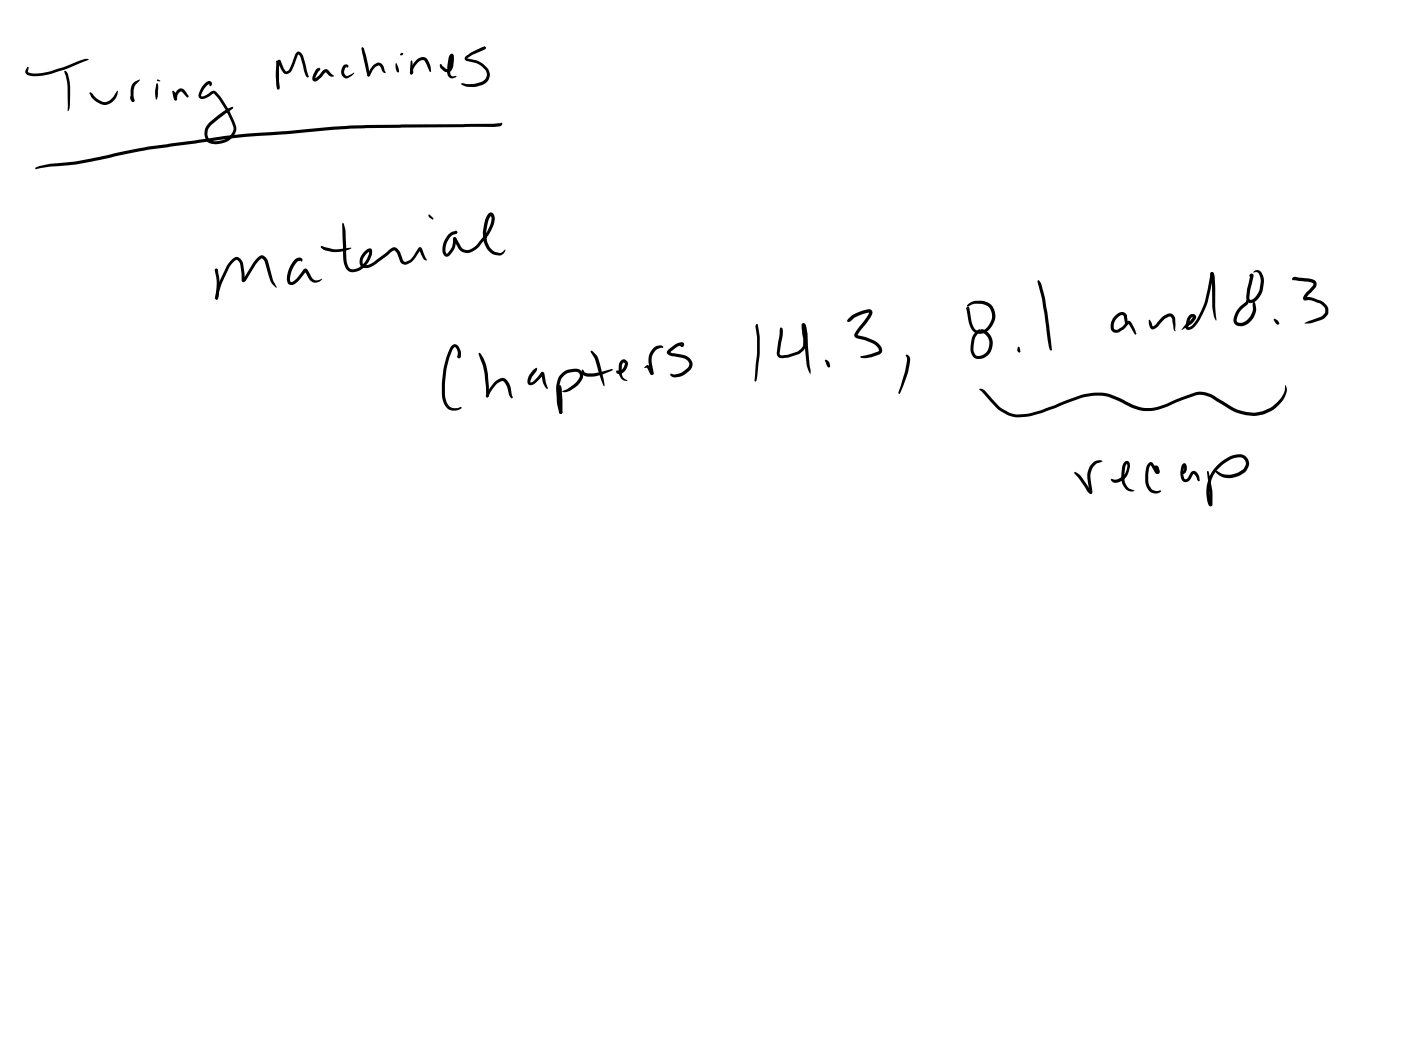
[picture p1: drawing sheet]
<svg xmlns="http://www.w3.org/2000/svg" width="108mm" height="81mm" viewBox="0 0 108 81" stroke-linecap="round" stroke-linejoin="round" font-family="sans-serif">
<g fill="#000">
<path d="M2.1 5.2h.1v.3v.1a3.9 3.9 0 0 0 2.4-.3l.9-.4a1.97 1.97 0 0 1 1.3-.4v.1l-2.1 .8a4.2 4.2 0 0 1-2.6 .4 .27 .27 0 0 1-.1-.4zM5 5.5h.1a1.84 1.84 0 0 1 .3 1.4 2.97 2.97 0 0 1-.1 1.7l-.1-.1a8 8 0 0 0-.2-2.8l-.1-.2zM6.9 7.2v-.1l.2 .1 .5 .5 .5 .2 .4-.2 .6-.7a1.07 1.07 0 0 1-.4 .9h-.1a1.21 1.21 0 0 1-1.7-.7zM10.3 6.4l.5-.3-.4 .6-.1 .7a.3 .3 0 0 1-.1 .5l-.1-.1v-.4a1.3 1.3 0 0 1 .2-1zM10 7.4h.2l.2 .3a.2 .2 0 0 1-.3 .1 .2 .2 0 0 1-.1-.2zM10.2 7.6l.2 .1-.1 .2-.2-.2zM12.1 6.2l.1-.1 .2 .1zM12 6.5l.1-.1 .1 .1v.2v.7l-.2 .3v-.6zM13.3 7h.1l.1 .2 .1 .5h-.1l-.1-.1zM13.7 6.9l.2-.1 .2 .1 .4 .5-.1 .1-.5-.5-.2 .4a.24 .24 0 0 1-.2 .3v-.4zM15.8 6.4a.27 .27 0 0 1 .3-.2 .27 .27 0 0 1 .2 .3l-.1 .2-.1-.2-.2 .1-.3 .4-.1 .4h.3l.6-.4h.2a5.1 5.1 0 0 1 1.2 1.8l.1 .3a1.09 1.09 0 0 1 .2 1.3 1.58 1.58 0 0 1-2.2 .5l-.1-.6a1.08 1.08 0 0 1 .3-.9 4.4 4.4 0 0 1 1.8-1.2v.2a8.3 8.3 0 0 0-1.9 1.5 .8 .8 0 0 0 .2 .9 1.28 1.28 0 0 0 1.8-1 7.8 7.8 0 0 0-1.5-2.6h-.1l-.6 .4a.31 .31 0 0 1-.4 0 .31 .31 0 0 1-.1-.4zM21.3 4.7h.1l.1 .2v1.8a.11 .11 0 0 1 0 .1 .11 .11 0 0 1-.2 0v-2v-.1z"/>
<path d="M21.4 4.6l.2 .1 .3 .6 .2 .2 .2-.3 .4-1a.3 .3 0 0 1 .4-.2 .3 .3 0 0 1 .2 .3l.5 1.6a.16 .16 0 0 1-.2 0 .16 .16 0 0 1-.1-.2l-.3-1.3-.2-.2-.2 .6a1.17 1.17 0 0 1-.6 .9h-.2l-.2-.1-.4-.8h.2l-.1 .8v1.2l-.1 .1-.2-1.3zM24.4 5.3l.2-.1 .1 .1-.4 .8 .8-.8 .1 .1 .5 .5h-.3l-.3-.3-.4 .4-.4 .3a.33 .33 0 0 1-.3-.3 .33 .33 0 0 1 .2-.3zM24.7 19h.3a2.53 2.53 0 0 0 1.5 .2l.6-.1-.6 .2a1.97 1.97 0 0 1-1.8-.3zM26.4 17.2l.2 .5 .1 2.3a.67 .67 0 0 0 .4 .8 1.5 1.5 0 0 0 1.3-1.5l.1 .1-.3 .2-.2 .3-.1 .3 .1 .2a.78 .78 0 0 0 .9-.3l1.4-1a.57 .57 0 0 1 .6 .5l.2 .5 .2 .1 .4-.3 .5-.8 .2-.1 .4 .9a.09 .09 0 0 1 .1 .1 .1 .1 0 0 1-.2 0l-.1-.1-.3-.7h.1l-.7 1-.4 .2h-.2l-.2-.2-.3-.7-.2-.2-1.5 1.1a.76 .76 0 0 1-1.1 0 1.02 1.02 0 0 1 .8-1.2 1.55 1.55 0 0 1-1.7 1.7 1.05 1.05 0 0 1-.5-.9v-2.8zM26.5 5a.18 .18 0 0 1 .2 0 .18 .18 0 0 1 .1 .2l-.1-.1-.1 .3-.1 .2 .1 .2 .2 .1 .5-.3-.4 .4a.52 .52 0 0 1-.6-.3 .52 .52 0 0 1 .1-.6zM27.9 3.7h.1l.2 .7 .3 1.3-.1 .2-.1-.1zM28.8 5a.45 .45 0 0 1 .4-.2 .45 .45 0 0 1 .4 .4l.1 .4h-.2l-.2-.5-.1-.1-.3 .2-.4 .7h-.2l.2-.6zM30.5 4.9h.1l.1 .3 .1 .3-.1 .1-.2-.3zM30.9 4.1h.1l.1 .1-.2 .1zM32.1 4.6l.1-.1a.51 .51 0 0 1 .7 .1l.3 .6v.4l-.5-.9-.2-.1-.2 .1-.3 .3-.3 .7a.64 .64 0 0 1 .1-.8zM31.7 4.6l.1 1-.1 .1-.1-.1h.1h-.1v-.2zM33.1 16.5l.3 .3-.1 .1-.3-.2z"/>
<path d="M33.9 5l.1-.1 .4 .4h.2l.1-.3v-.7l.2 .1-.2 .7v.6l.1 .2 .3-.1 .1 .1a.4 .4 0 0 1-.7 0v-.3v-1a.27 .27 0 0 1 .1-.3 .27 .27 0 0 1 .3-.1v.9l-.2 .4-.2 .1-.3-.1-.3-.3zM34.9 18.3h.2l.5 .8a.83 .83 0 0 0 1.2-.3l.6-.8a1.56 1.56 0 0 0 .4-1.4l-.1 .2a2.79 2.79 0 0 0-.2 1.7l.2 .5 .4 .4 .5 .1 .3-.3a.46 .46 0 0 1-.5 .5l-.5-.2a1.5 1.5 0 0 1-.6-.9 3.1 3.1 0 0 1 .3-2.1 .31 .31 0 0 1 .4-.1 .31 .31 0 0 1 .1 .4 2.63 2.63 0 0 1-.5 1.4l-.6 .7a1.05 1.05 0 0 1-1.6 .4l-.5-.8zM35.1 17.8h.1v.2h-.1l-.1-.1zM35 17.8h.2v.2l-.2-.1zM34.6 18.1l.5-.3 .1 .1-.1 .1a.71 .71 0 0 0-.5 .4l-.3 .7 .1 .4h.1a1.83 1.83 0 0 0 .5-1.2h.1v.2a1.26 1.26 0 0 1-.7 1.3 .93 .93 0 0 1-.1-1.3zM37.2 3.7l.1-.1 .1 .1-.1 .1zM35.9 4.3l1.2-.6 .3-.1-.1 .2-1.3 .7 .7 .2a1.22 1.22 0 0 1 1 1.3l-.3 .4a1.99 1.99 0 0 1-1.3 .3l-.5-.2v-.1a2.16 2.16 0 0 0 1.5-.1 .58 .58 0 0 0 .2-1l-.5-.4-.9-.2-.1-.2zM37.3 3.6h.1v.2l-.2-.1zM2.7 12.9a9.4 9.4 0 0 1 3.1-.5l5.5-1.1 3.8-.5a62.4 62.4 0 0 1 7.8-.8l4.1-.3 11-.2h.6a.15 .15 0 0 1 .1 .2 .15 .15 0 0 1-.2 0l-10.3 .2-5.2 .4a65.8 65.8 0 0 0-7.9 .8l-3.7 .4-5.5 1.2-2 .1-1.1 .2zM17.9 20a.49 .49 0 0 1 .5-.2 .49 .49 0 0 1 .3 .6l.1 1.2-.1-.1 .8-1.3 .4-.4a.44 .44 0 0 1 .5-.1 .44 .44 0 0 1 .3 .5l.3 1.3 .3 .7-.4-.5-.5-1.5-.2-.3-.5 .5-.7 1.2a.18 .18 0 0 1-.2 .1 .18 .18 0 0 1-.2-.1l-.1-1.3-.3-.3-.2 .2a7.4 7.4 0 0 0-1.2 2.6v.2h-.2a6.2 6.2 0 0 1 .8-2.4zM16.6 22.9h.2v.2h-.2zM16.6 20.7a.19 .19 0 0 1 .2 .2 .19 .19 0 0 1-.1 .2z"/>
<path d="M16.6 20.7l.2 .1-.1 .1-.1-.1zM16.6 20.7l.2 .1 .1 .9v1.1l-.1 .2-.1 .1-.1-.1 .1-1.2zM22.7 20a.31 .31 0 0 1 .4-.2 .31 .31 0 0 1 .2 .3l-.1 .1-.2-.1a1.71 1.71 0 0 0-.6 1.6 .61 .61 0 0 0 .6-.4l.4-.5 .2-.1 .1 .1 .4 .6a.51 .51 0 0 0 .7 .1 .58 .58 0 0 1-.5 .3 .58 .58 0 0 1-.5-.4l-.3-.5h.1l-.1 .1a1.57 1.57 0 0 1-1.1 1 .5 .5 0 0 1-.3-.8l.3-.7zM34.8 26.6a.42 .42 0 0 1 .5 0 .42 .42 0 0 1 .2 .4v.5l-.1 .1-.2-.1v-.5l-.2-.2a5.7 5.7 0 0 0-.7 3.1l.1 1a.73 .73 0 0 0 1.1 .4l.1 .1a.85 .85 0 0 1-1.4-.4l-.2-1.1a6.6 6.6 0 0 1 .8-3.3zM35.3 27.4h.1v.2h-.1zM35.4 26.9l.1 .4v.2l-.1 .1-.2-.1zM36.9 27.2h.1l.2 .4 .4 1 .1 1.4v.5l-.2 .1-.1-.1-.1-1.7zM38.1 29.4l.4-.2a.4 .4 0 0 1 .5 .1l.3 .5 .2 .8-.1 .1-.2-.2-.2-.8-.2-.3h-.1a1.42 1.42 0 0 0-.9 .8l-.2 .4h-.1l.1-.5zM41.1 28.5l.2-.2 .1 .1-.4 .7-.1 .4 .2-.1 .4-.4a.3 .3 0 0 1 .4-.3l.3 1.2v.1l-.4-.6-.1-.6h.2l-.2 .2a1.11 1.11 0 0 1-.9 .7l-.1-.2v-.3zM43.2 28.8a1.52 1.52 0 0 1 1.4-.4l.1 .1a.53 .53 0 0 1 .2 .7 2.03 2.03 0 0 1-1.3 1h-.3l.9-.6 .5-.5v-.2l-.1-.2h-.4a1.07 1.07 0 0 0-.9 .4l-.2 .8v1.1l.2 .8-.1 .1-.1-.1-.2-.6v-1a1.81 1.81 0 0 1 .3-1.4zM43.1 29.7v-.1l.1 .1 .1 .3v1.8l-.1 .1-.1-.1zM44.9 28.5l.1 .2 .3 .1h.6l1.3-.4v.1l-.8 .4a2.05 2.05 0 0 1-1.4 0l-.2-.2z"/>
<path d="M45.5 27h.1l.4 .4 .1 .2 .4 1.7v.5l-.7-2.1zM47.9 27.8l.1-.1h.2a.68 .68 0 0 1-.4 1.1 .2 .2 0 0 1-.2 0 .2 .2 0 0 1-.1-.2v-.1l.1 .1 .3-.1 .2-.3v-.2l-.1-.1-.1 .2v.6l.1 .4 .3 .2h-.3a1.12 1.12 0 0 1-.3-1.3zM49.6 28.3l.1-.1a.28 .28 0 0 1 .4 0 .28 .28 0 0 1 .1 .3l.1 .2h-.1l.2 .1-.2 .1-.1-.1-.2-.5zM50.3 26.9l.2-.2 .3-.1 .3 .1-.4 .2a1.01 1.01 0 0 0-.5 1l.2 .8-.2 .2-.1-.1-.1-1.1 .1-.4zM51.5 26.9a1.63 1.63 0 0 1 1-.5 .17 .17 0 0 1 .2 .1 .17 .17 0 0 1-.1 .2 .17 .17 0 0 1-.2-.1l.1-.1h-.1l.1 .1-.3 .1-.6 .5v-.1l1.1 .3a.69 .69 0 0 1 .6 .5 .69 .69 0 0 1-.2 .7 1.48 1.48 0 0 1-1.1 .5h-.1a.14 .14 0 0 1-.2-.1 .14 .14 0 0 1 .1-.2l.2 .1 .5-.2 .5-.4 .1-.2-.1-.3-.2-.2-.9-.1a.36 .36 0 0 1-.4-.1 .36 .36 0 0 1-.1-.4zM58.3 25l.1 .1h-.1zM58.3 25h.1l.1 .9v1.9a3.6 3.6 0 0 1-.3 1.6l-.1-.1 .2-2.1zM60.2 25.2l.1 .1v.4l-.2 1.5v.2h.2l1.2-.3 .3-.3 .1-.7-.1-.8a.22 .22 0 0 1 0-.3 .22 .22 0 0 1 .2-.1l.2 .8 .3 2.8v.3h-.1a3.5 3.5 0 0 1-.4-1.8v-1.3l-.1-.6h.1l.1 1.5-.2 .4-.3 .3-.8 .2-.6 .1-.2-.1-.1-.3zM63.6 27.7l.3 .2a.27 .27 0 0 1 0 .4l-.2-.1zM65.3 24.6a2.48 2.48 0 0 1 1.8-.7h.1a.46 .46 0 0 1-.2 .6l-.9 1.3 .6 .2a1.35 1.35 0 0 1 1.3 1.1l-.3 .2a2.13 2.13 0 0 1-1.4 .2l1.3-.4 .1-.1v-.1a1.6 1.6 0 0 0-1.1-.7l-.4-.1a.33 .33 0 0 1-.4-.2 .33 .33 0 0 1 .2-.4l1-1.4-.5 .1a2.07 2.07 0 0 0-1 .6h-.2l-.1-.1zM69.9 27.3l.2 .2a3.3 3.3 0 0 1-.4 1.8l-.4 1.1-.1-.1 .6-1.8 .1-.8-.1-.3zM74.5 23.7h.2l-.1 .2-.1-.1v.1z"/>
<path d="M74.5 23.5l.5-.3h.6a1.26 1.26 0 0 1 1.1 .9 1.26 1.26 0 0 1-.5 1.4 .89 .89 0 0 1-1 .2 .89 .89 0 0 1-.6-.9l-.1-1 .1-.1 .1 .1 .2 1a.7 .7 0 0 0 .6 .7 .7 .7 0 0 0 .8-.6 .96 .96 0 0 0-.7-1.5h-.5l-.5 .2h-.1zM75.2 25.6l.2-.2h.1l-.4 .6-.1 .6a.81 .81 0 0 0 .2 .8h.1a.96 .96 0 0 0 .9-.8 .96 .96 0 0 0-.6-1l-.1-.1 .1-.1a1.13 1.13 0 0 1 .9 1.3 1.13 1.13 0 0 1-1.4 .9 1.04 1.04 0 0 1-.3-1l.1-.6zM75.4 30l.1-.1 .3 .2 1.3 1.3a2.38 2.38 0 0 0 2.1 .5l1-.3 2.9-1.1a3.9 3.9 0 0 1 3.7 .4l.5 .3a3 3 0 0 0 2.6-.1l2.2-.9a1.95 1.95 0 0 1 1.5 .3l1.6 1a2.75 2.75 0 0 0 3.7-1.2l.1-.6 .1 .1a1.34 1.34 0 0 1-.5 1.4 3.1 3.1 0 0 1-3.8 .4l-1.3-.9a1.75 1.75 0 0 0-1.3-.2l-1.9 .7a3.4 3.4 0 0 1-3.1 .2l-.6-.3a3.7 3.7 0 0 0-3.4-.4l-1.9 .8a6.4 6.4 0 0 1-3.2 .6l-.5-.1-.6-.4zM78.5 26.7l.1 .3a.12 .12 0 0 1-.1 .1 .12 .12 0 0 1-.1-.1zM79.9 21.7l.1-.1 .2 .2 .3 1.2 .6 3.9-.1 .1-.2-.3-.5-3.6zM82.8 36.4a2.86 2.86 0 0 1 1.2 1.3l.1 .2h-.2l-.1-1.1 .1-.6 .1-.4 .3-.2 .5-.1 .1 .1-.4 .1-.3 .3-.1 .3-.1 .5 .2 .9a.21 .21 0 0 1-.1 .4 .21 .21 0 0 1-.3-.2zM86.6 35.6a.28 .28 0 0 1 .4 0 .28 .28 0 0 1 .1 .4 1.21 1.21 0 0 1-1.3 1.2l-.2-.2 .1-.1 .2 .1 .4-.2a.94 .94 0 0 0 .6-.8l-.1-.3-.1 .3a1.57 1.57 0 0 0 .2 1.5l.5 .3a.56 .56 0 0 1-.7-.2 1.82 1.82 0 0 1-.2-1.7zM85.9 24.4a.53 .53 0 0 1 .9-.2l.1 .5-.1 .3h-.1l-.1-.7h-.2l-.5 .4-.1 .6 .1 .1h.2l.9-.7 .2 .2 .4 .8h-.2l-.5-.8h.1l-.4 .5a.85 .85 0 0 1-.8 .2l-.1-.1-.1-.2a1.14 1.14 0 0 1 .3-.9zM88.5 24.7h.1l.2 .5 .8-.8 .4-.2a.43 .43 0 0 1 .6 .4l-.1 .9-.1-.1-.1-.8-.1-.2-.5 .2-.5 .5a.35 .35 0 0 1-.3 .3 .35 .35 0 0 1-.3-.2zM88.5 35.7a.21 .21 0 0 1 .4 0l.3 .6-.1 .1-.1-.3-.1-.2h.1h.2l.2 .4a.2 .2 0 0 1-.2 .2 .2 .2 0 0 1-.2-.1l-.3-.6a1.11 1.11 0 0 0-.2 1 1.16 1.16 0 0 0 .2 .9l.4 .1h.3h.1a.64 .64 0 0 1-1 0 2.5 2.5 0 0 1-.1-1.9zM93.3 21h.1l.1 .1v.3a8.3 8.3 0 0 1-1 3.2 1.05 1.05 0 0 1-1 .8l-.2-.1 .1-.4a.59 .59 0 0 1 .6-.7l.2 .2-.2 .4-1 .6 .9-1-.2 .2-.1 .6a1.11 1.11 0 0 0 .7-.8 7.9 7.9 0 0 0 .9-3zM91.1 35.8a.3 .3 0 0 1 .4 .1 .3 .3 0 0 1-.1 .3l-.1 .2-.2 .1 .1-.4v-.2h.1l-.1 .7 .1 .3 .2-.1 .4-.5a.51 .51 0 0 1 .5 .6 .12 .12 0 0 1-.1 .1 .12 .12 0 0 1-.1-.1l-.2-.4-.4 .6-.3 .1-.2-.1-.2-.7z"/>
<path d="M93 36.3h.1l.3 1.5v1.1a.19 .19 0 0 1-.2 .1 .19 .19 0 0 1-.1-.3 2.89 2.89 0 0 1 2.6-3.7 .72 .72 0 0 1 .5 1l-.3 .4a1.85 1.85 0 0 1-1.7 .4l-.5-.4v-.1h.1a1.3 1.3 0 0 0 1.1 .3l.5-.2 .4-.2 .2-.4-.1-.3a.8 .8 0 0 0-1.1-.1 2.73 2.73 0 0 0-1.5 3.4l-.1 .1v-1zM93.3 21a.25 .25 0 0 1 .3 .1 .25 .25 0 0 1 0 .2l.1 3.4-.1-.3-.2-.8a7.6 7.6 0 0 0-.1-2.4zM96 23.1h.1h.1v.3l-.7 .6-.2 .8 .1 .1h.4l.3-.2 .3-.4a1.38 1.38 0 0 0 .1-1l.1-.1a1.18 1.18 0 0 1-.3 1.6 .72 .72 0 0 1-1.2 0 1.61 1.61 0 0 1 .5-1.2l.4-.3zM96.4 21.1h.1l.1 .1-.3 1.6 .1 .3a1.13 1.13 0 0 0 .7-1v-.5l-.1-.5-.1-.1h-.3a.33 .33 0 0 1 .3-.2 .33 .33 0 0 1 .3 .3 1.54 1.54 0 0 1 .1 1.2 1.07 1.07 0 0 1-1.1 1 .48 .48 0 0 1-.2-.5l.3-1.6 .2 .1h-.2zM98.2 24.6l.3 .1v.3h-.2zM99.6 21.4l.2-.1 1.1 .2a.46 .46 0 0 1 .4 .1 .46 .46 0 0 1 .1 .5l-.8 .9v-.1h.5l.9 .4 .3 .4v.6l-.5 .3-.9 .3h-.4l1.4-.5 .2-.3v-.4l-.4-.3-.7-.3h-.3a.24 .24 0 0 1-.3-.1 .24 .24 0 0 1 .2-.3l.6-.7v-.2l-.4-.1-1.2-.1-.1-.1z"/>
<circle cx="37.5" cy="30.5" r=".1"/>
</g>
</svg>
